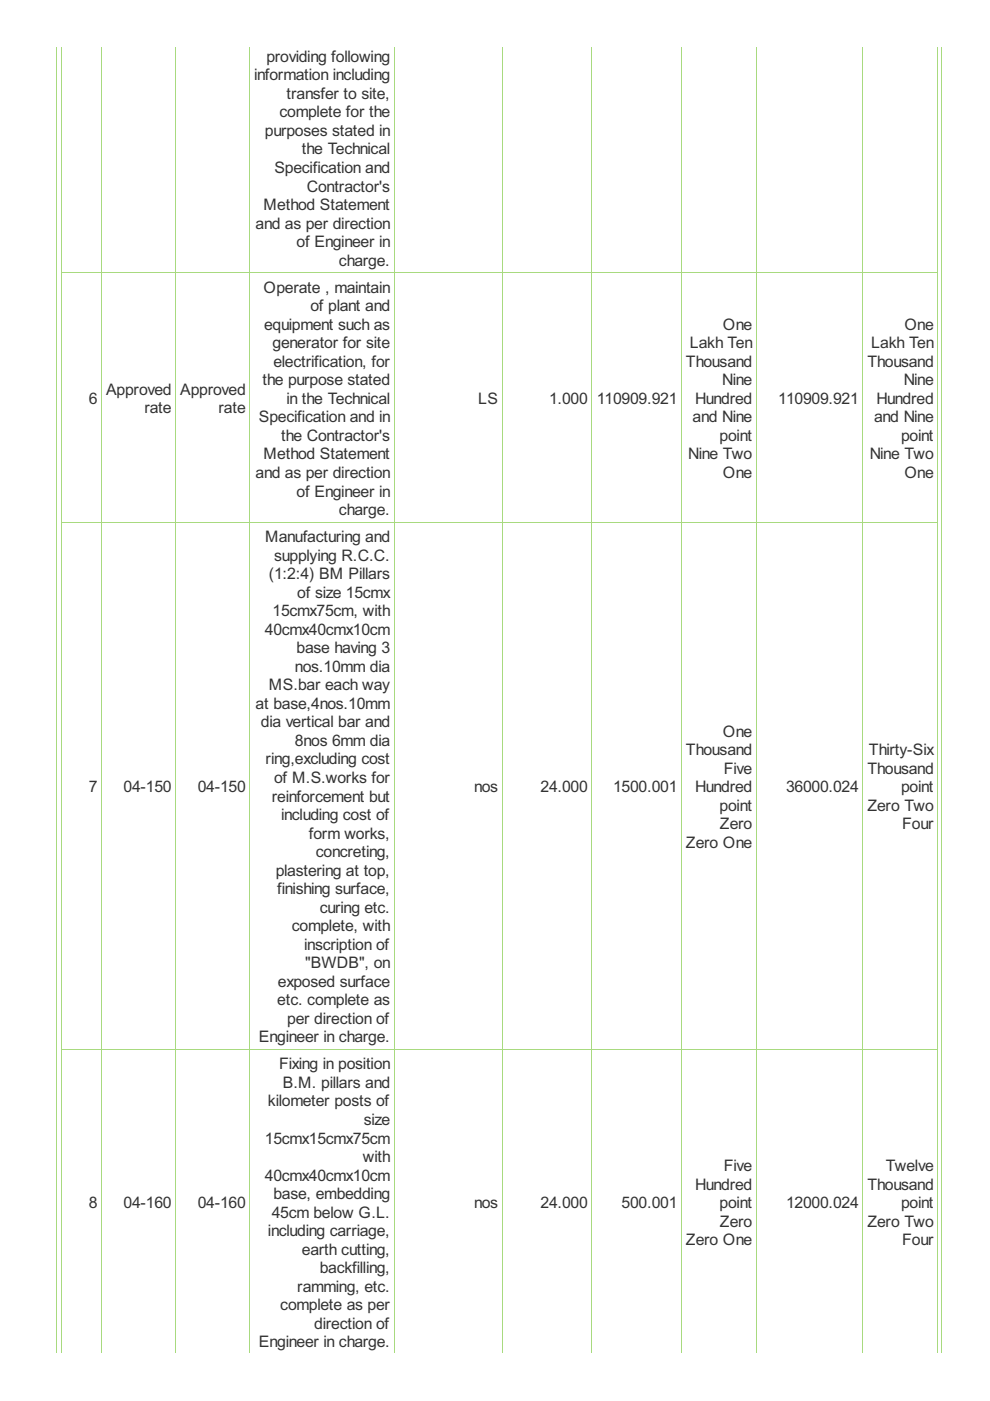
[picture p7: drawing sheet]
<svg xmlns="http://www.w3.org/2000/svg" width="210mm" height="297mm" viewBox="0 0 210 297" stroke-linecap="round" stroke-linejoin="round" font-family="sans-serif">
<defs><g id="words">
<g font-size="3.8" fill="#333">
<text x="53.9" y="17">information including</text>
<text x="56.5" y="13.1">providing following</text>
<text x="60.7" y="21">transfer to site,</text>
<text x="56.2" y="28.8">purposes stated in</text>
<text x="59.3" y="24.9">complete for the</text>
<text x="64" y="32.7">the Technical</text>
<text x="58.2" y="36.7">Specification and</text>
<text x="65.1" y="40.6">Contractor's</text>
<text x="55.9" y="44.5">Method Statement</text>
<text x="54.2" y="48.5">and as per direction</text>
<text x="62.9" y="52.4">of Engineer in</text>
<text x="71.9" y="56.3">charge.</text>
<text x="55.9" y="62">Operate , maintain</text>
<text x="65.8" y="66">of plant and</text>
<text x="56" y="69.9">equipment such as</text>
<text x="153.3" y="69.9">One</text>
<text x="191.8" y="69.9">One</text>
<text x="57.8" y="73.8">generator for site</text>
<text x="58" y="77.8">electrification, for</text>
<text x="145.4" y="77.8">Thousand</text>
<text x="146.3" y="73.8">Lakh Ten</text>
<text x="183.9" y="77.8">Thousand</text>
<text x="184.7" y="73.8">Lakh Ten</text>
<text x="22.5" y="83.7">Approved</text>
<text x="38.2" y="83.7">Approved</text>
<text x="55.7" y="81.7">the purpose stated</text>
<text x="153.1" y="81.7">Nine</text>
<text x="191.6" y="81.7">Nine</text>
<text x="18.8" y="85.6">6</text>
<text x="30.6" y="87.6">rate</text>
<text x="46.3" y="87.6">rate</text>
<text x="54.9" y="89.6">Specification and in</text>
<text x="60.7" y="85.6">in the Technical</text>
<text x="101.4" y="85.6">LS</text>
<text x="116.4" y="85.6">1.000</text>
<text x="126.6" y="85.6">110909.921</text>
<text x="146.9" y="89.6">and Nine</text>
<text x="147.4" y="85.6">Hundred</text>
<text x="165" y="85.6">110909.921</text>
<text x="185.3" y="89.6">and Nine</text>
<text x="185.9" y="85.6">Hundred</text>
<text x="59.6" y="93.5">the Contractor's</text>
<text x="152.6" y="93.5">point</text>
<text x="191.1" y="93.5">point</text>
<text x="54.2" y="101.3">and as per direction</text>
<text x="55.9" y="97.4">Method Statement</text>
<text x="145.9" y="97.4">Nine Two</text>
<text x="153.3" y="101.3">One</text>
<text x="184.4" y="97.4">Nine Two</text>
<text x="191.8" y="101.3">One</text>
<text x="62.9" y="105.3">of Engineer in</text>
<text x="71.9" y="109.2">charge.</text>
<text x="56.2" y="114.9">Manufacturing and</text>
<text x="58.1" y="118.9">supplying R.C.C.</text>
<text x="57" y="122.8">(1:2:4) BM Pillars</text>
<text x="57.8" y="130.6">15cmx75cm, with</text>
<text x="63" y="126.7">of size 15cmx</text>
<text x="56.2" y="134.6">40cmx40cmx10cm</text>
<text x="62.5" y="142.4">nos.10mm dia</text>
<text x="62.9" y="138.5">base having 3</text>
<text x="57" y="146.4">MS.bar each way</text>
<text x="54.2" y="150.3">at base,4nos.10mm</text>
<text x="55.3" y="154.2">dia vertical bar and</text>
<text x="62.5" y="158.1">8nos 6mm dia</text>
<text x="145.4" y="160.1">Thousand</text>
<text x="153.3" y="156.2">One</text>
<text x="184.2" y="160.1">Thirty-Six</text>
<text x="18.8" y="168">7</text>
<text x="26.2" y="168">04-150</text>
<text x="41.9" y="168">04-150</text>
<text x="56.3" y="162.1">ring,excluding cost</text>
<text x="58.1" y="166">of M.S.works for</text>
<text x="100.5" y="168">nos</text>
<text x="114.6" y="168">24.000</text>
<text x="130" y="168">1500.001</text>
<text x="147.4" y="168">Hundred</text>
<text x="153.5" y="164">Five</text>
<text x="166.7" y="168">36000.024</text>
<text x="183.9" y="164">Thousand</text>
<text x="191.1" y="168">point</text>
<text x="57.6" y="169.9">reinforcement but</text>
<text x="59.6" y="173.9">including cost of</text>
<text x="152.6" y="171.9">point</text>
<text x="183.9" y="171.9">Zero Two</text>
<text x="65.5" y="177.8">form works,</text>
<text x="145.4" y="179.8">Zero One</text>
<text x="152.6" y="175.8">Zero</text>
<text x="191.3" y="175.8">Four</text>
<text x="58.4" y="185.6">plastering at top,</text>
<text x="67" y="181.7">concreting,</text>
<text x="58.8" y="189.6">finishing surface,</text>
<text x="61.9" y="197.4">complete, with</text>
<text x="67.8" y="193.5">curing etc.</text>
<text x="64.5" y="201.4">inscription of</text>
<text x="58.9" y="209.2">exposed surface</text>
<text x="64.7" y="205.3">&quot;BWDB&quot;, on</text>
<text x="58.8" y="213.2">etc. complete as</text>
<text x="54.9" y="221">Engineer in charge.</text>
<text x="60.9" y="217.1">per direction of</text>
<text x="59.2" y="226.7">Fixing in position</text>
<text x="60" y="230.7">B.M. pillars and</text>
<text x="56.8" y="234.6">kilometer posts of</text>
<text x="77.1" y="238.5">size</text>
<text x="56.2" y="242.5">15cmx15cmx75cm</text>
<text x="56.2" y="250.3">40cmx40cmx10cm</text>
<text x="76.9" y="246.4">with</text>
<text x="153.5" y="248.3">Five</text>
<text x="187.8" y="248.3">Twelve</text>
<text x="18.8" y="256.2">8</text>
<text x="26.2" y="256.2">04-160</text>
<text x="41.9" y="256.2">04-160</text>
<text x="58" y="254.2">base, embedding</text>
<text x="100.5" y="256.2">nos</text>
<text x="114.6" y="256.2">24.000</text>
<text x="131.8" y="256.2">500.001</text>
<text x="147.4" y="252.3">Hundred</text>
<text x="152.6" y="256.2">point</text>
<text x="166.7" y="256.2">12000.024</text>
<text x="183.9" y="252.3">Thousand</text>
<text x="191.1" y="256.2">point</text>
<text x="56.8" y="262.1">including carriage,</text>
<text x="57.6" y="258.2">45cm below G.L.</text>
<text x="152.6" y="260.1">Zero</text>
<text x="183.9" y="260.1">Zero Two</text>
<text x="64" y="266">earth cutting,</text>
<text x="67.8" y="270">backfilling,</text>
<text x="145.4" y="264.1">Zero One</text>
<text x="191.3" y="264.1">Four</text>
<text x="63" y="273.9">ramming, etc.</text>
<text x="59.4" y="277.8">complete as per</text>
<text x="66.6" y="281.7">direction of</text>
<text x="54.9" y="285.7">Engineer in charge.</text>
</g>
</g></defs>
<g fill="none" stroke="#a8da7f" stroke-width=".21">
<path d="M12 9.9v277M13 9.9v277M21.5 9.9v277M37.2 9.9v277M53 9.9v277M83.6 9.9v277M106.5 9.9v277M125.5 9.9v277M144.5 9.9v277M160.4 9.9v277M182.9 9.9v277M198.8 9.9v277"/>
<path d="M199.6 9.9v277M12.9 57.9h186M12.9 110.8h186M12.9 222.6h186"/>
</g>
<use href="#words"/>
</svg>
